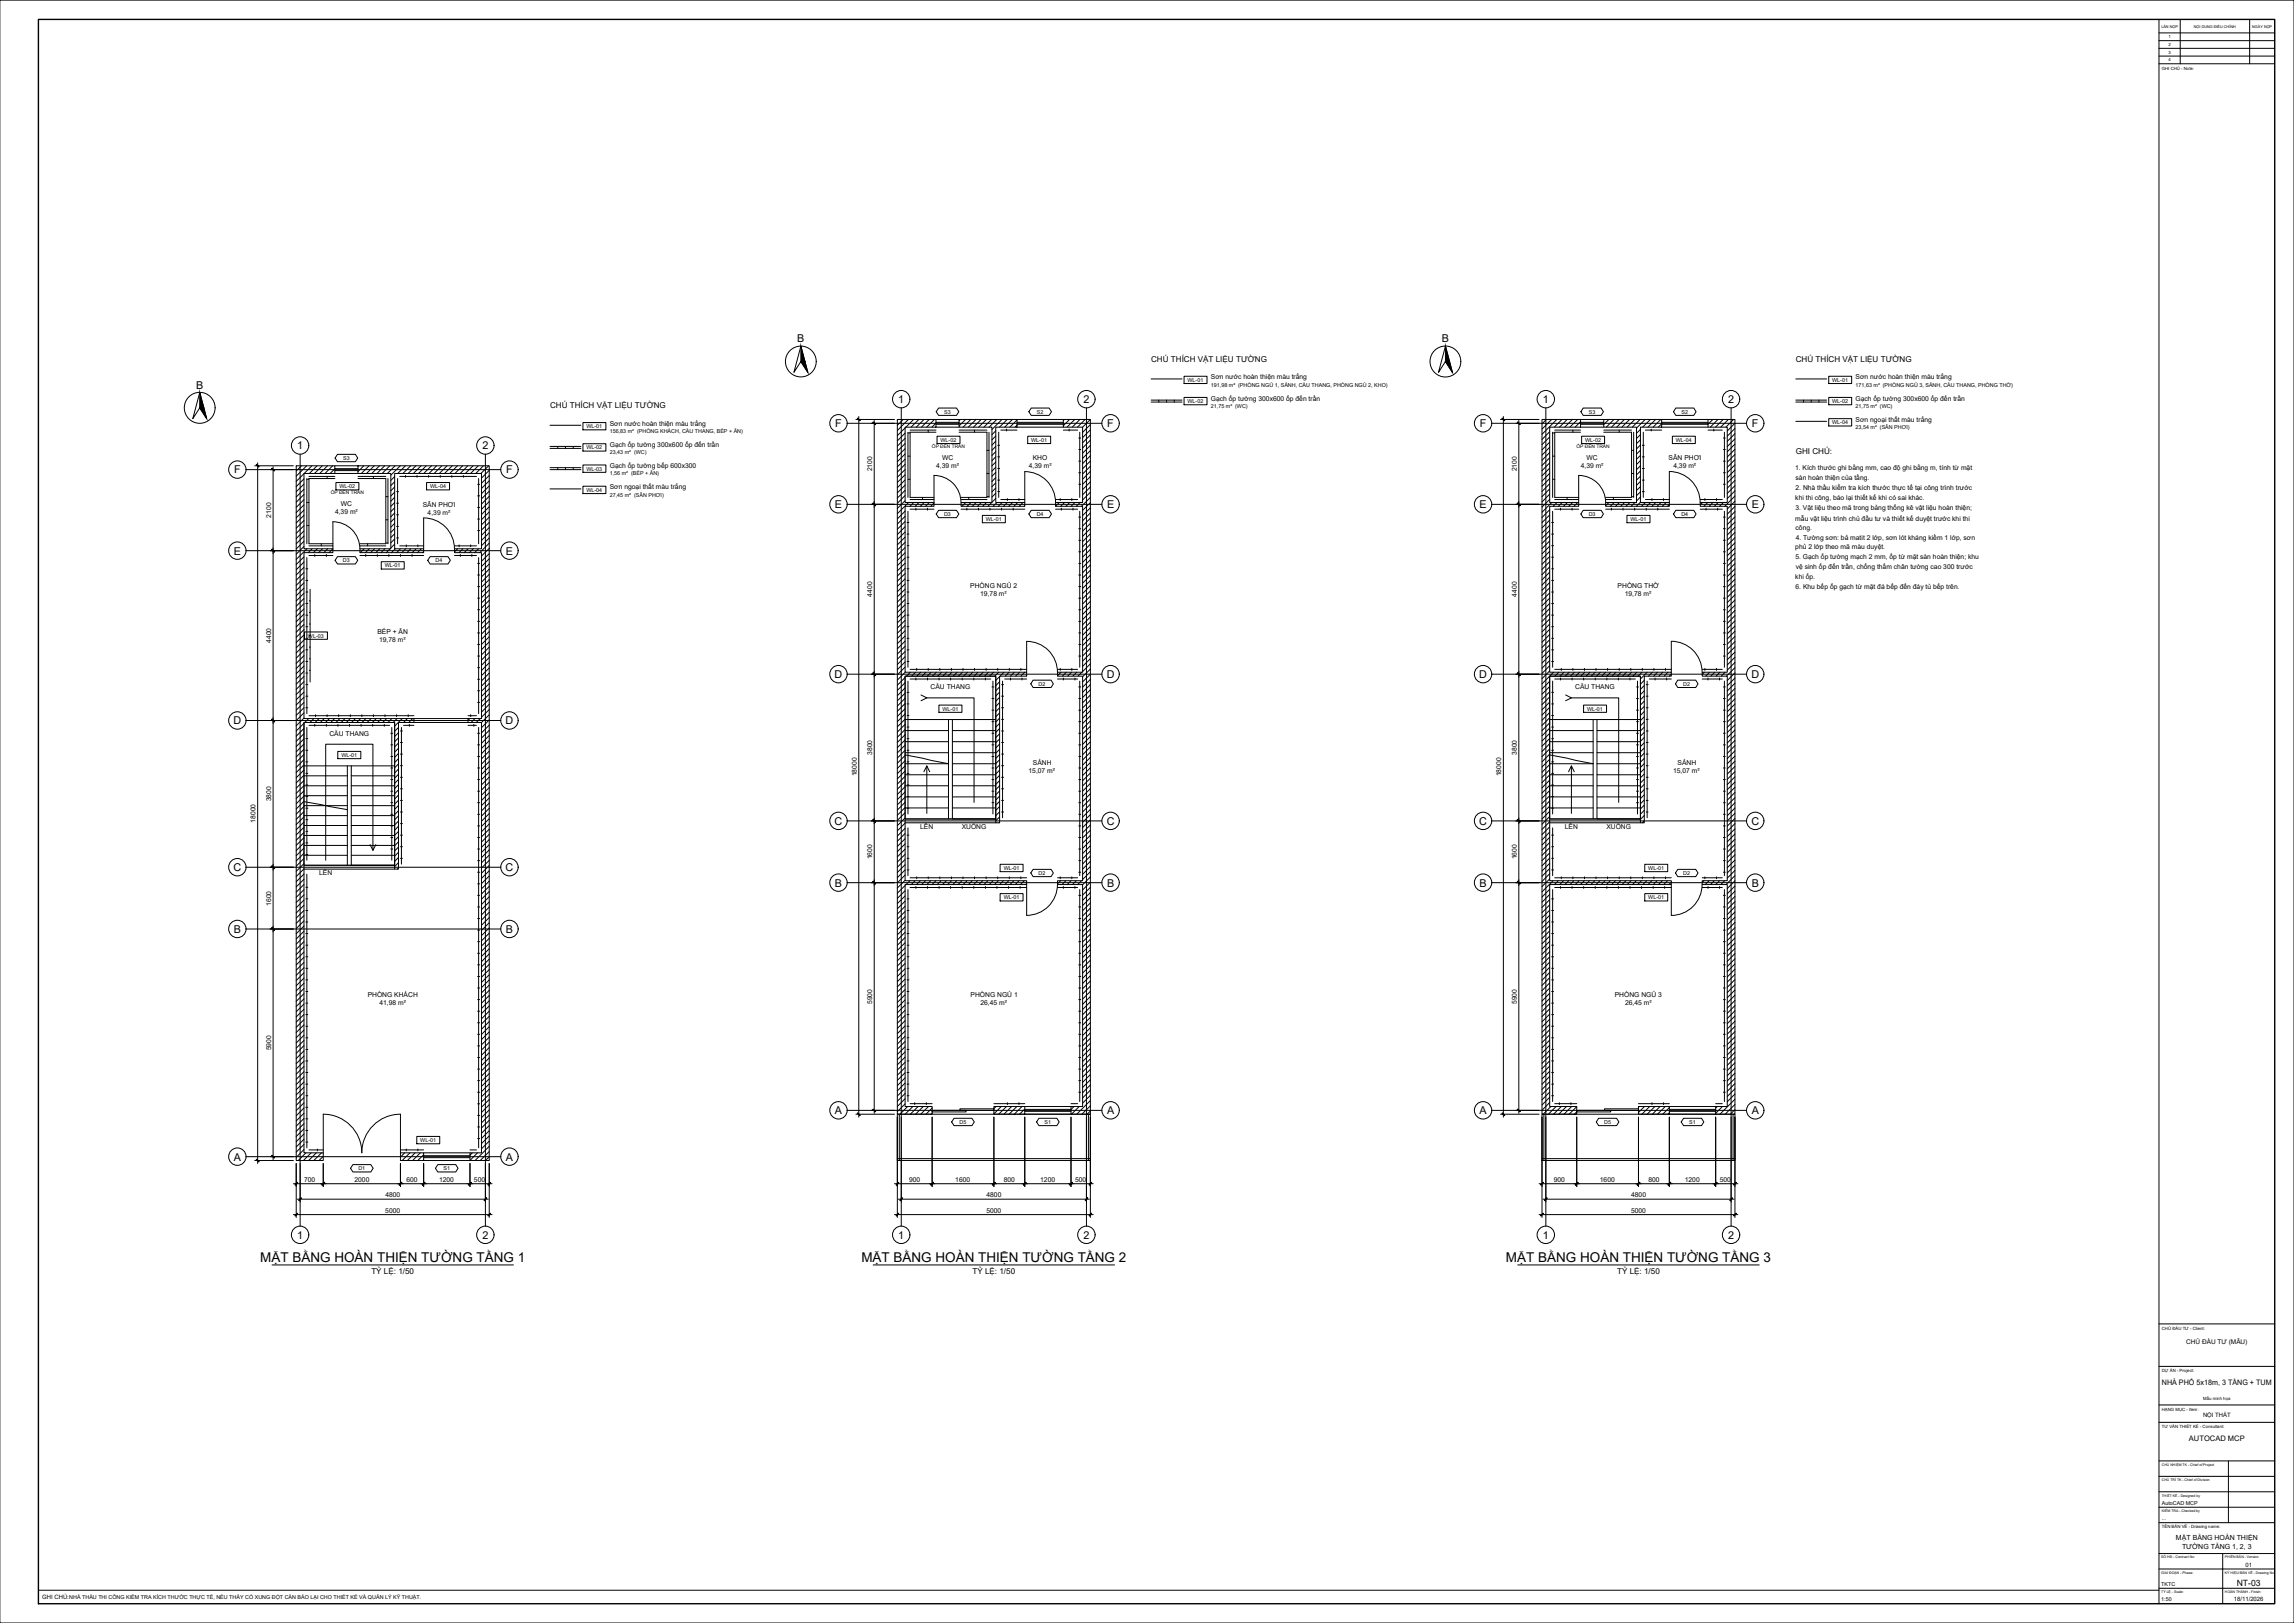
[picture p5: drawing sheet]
<svg xmlns="http://www.w3.org/2000/svg" width="1189mm" height="841mm" viewBox="0 0 1189 841" stroke-linecap="round" stroke-linejoin="round" font-family="sans-serif">
<defs><g id="words">
<g font-size="7">
<text x="135" y="654">MẶT BẰNG HOÀN THIỆN TƯỜNG TẦNG 1</text>
<text x="446" y="654">MẶT BẰNG HOÀN THIỆN TƯỜNG TẦNG 2</text>
<text x="780" y="654">MẶT BẰNG HOÀN THIỆN TƯỜNG TẦNG 3</text>
</g>
<g font-size="5.6">
<text x="413" y="177">B</text>
<text x="747" y="177">B</text>
<text x="102" y="201">B</text>
<text x="466" y="209">1</text>
<text x="562" y="209">2</text>
<text x="800" y="209">1</text>
<text x="896" y="209">2</text>
<text x="433" y="221">F</text>
<text x="574" y="221">F</text>
<text x="767" y="221">F</text>
<text x="908" y="221">F</text>
<text x="154" y="233">1</text>
<text x="250" y="233">2</text>
<text x="121" y="245">F</text>
<text x="262" y="245">F</text>
<text x="433" y="263">E</text>
<text x="574" y="263">E</text>
<text x="767" y="263">E</text>
<text x="908" y="263">E</text>
<text x="121" y="287">E</text>
<text x="262" y="287">E</text>
<text x="433" y="351">D</text>
<text x="574" y="351">D</text>
<text x="767" y="351">D</text>
<text x="908" y="351">D</text>
<text x="121" y="375">D</text>
<text x="262" y="375">D</text>
<text x="433" y="427">C</text>
<text x="574" y="427">C</text>
<text x="767" y="427">C</text>
<text x="908" y="427">C</text>
<text x="121" y="451">C</text>
<text x="262" y="451">C</text>
<text x="433" y="459">B</text>
<text x="574" y="459">B</text>
<text x="767" y="459">B</text>
<text x="908" y="459">B</text>
<text x="121" y="483">B</text>
<text x="262" y="483">B</text>
<text x="433" y="577">A</text>
<text x="574" y="577">A</text>
<text x="767" y="577">A</text>
<text x="908" y="577">A</text>
<text x="121" y="601">A</text>
<text x="262" y="601">A</text>
<text x="154" y="642">1</text>
<text x="250" y="642">2</text>
<text x="466" y="642">1</text>
<text x="562" y="642">2</text>
<text x="800" y="642">1</text>
<text x="896" y="642">2</text>
</g>
<text font-size="4.5" x="1159" y="822">NT-03</text>
<g font-size="4.2">
<text x="597" y="187">CHÚ THÍCH VẬT LIỆU TƯỜNG</text>
<text x="931" y="187">CHÚ THÍCH VẬT LIỆU TƯỜNG</text>
<text x="285" y="211">CHÚ THÍCH VẬT LIỆU TƯỜNG</text>
<text x="931" y="235">GHI CHÚ:</text>
<text x="192" y="660">TỶ LỆ: 1/50</text>
<text x="504" y="660">TỶ LỆ: 1/50</text>
<text x="838" y="660">TỶ LỆ: 1/50</text>
</g>
<g font-size="3.9">
<text x="1120" y="718">NHÀ PHỐ 5x18m, 3 TẦNG + TUM</text>
<text x="1134" y="747">AUTOCAD MCP</text>
</g>
<g font-size="3.6">
<text x="1128" y="798">MẶT BẰNG HOÀN THIỆN</text>
<text x="1131" y="802">TƯỜNG TẦNG 1, 2, 3</text>
</g>
<g font-size="3.5">
<text x="628" y="197">Sơn nước hoàn thiện màu trắng</text>
<text x="962" y="197">Sơn nước hoàn thiện màu trắng</text>
<text x="628" y="208">Gạch ốp tường 300x600 ốp đến trần</text>
<text x="962" y="208">Gạch ốp tường 300x600 ốp đến trần</text>
<text x="316" y="221">Sơn nước hoàn thiện màu trắng</text>
<text x="962" y="219">Sơn ngoại thất màu trắng</text>
<text x="316" y="232">Gạch ốp tường 300x600 ốp đến trần</text>
<text x="488" y="238">WC</text>
<text x="535" y="238">KHO</text>
<text x="822" y="238">WC</text>
<text x="865" y="239">SÂN PHƠI</text>
<text x="316" y="243">Gạch ốp tường bếp 600x300</text>
<text x="452" y="244" transform="rotate(-90 452 244)">2100</text>
<text x="485" y="242">4,39 m²</text>
<text x="533" y="242">4,39 m²</text>
<text x="786" y="244" transform="rotate(-90 786 244)">2100</text>
<text x="819" y="242">4,39 m²</text>
<text x="867" y="243">4,39 m²</text>
<text x="930" y="243">1. Kích thước ghi bằng mm, cao độ ghi bằng m, tính từ mặt</text>
<text x="931" y="249">sàn hoàn thiện của tầng.</text>
<text x="316" y="254">Sơn ngoại thất màu trắng</text>
<text x="931" y="254">2. Nhà thầu kiểm tra kích thước thực tế tại công trình trước</text>
<text x="177" y="262">WC</text>
<text x="219" y="263">SÂN PHƠI</text>
<text x="930" y="259">khi thi công, báo lại thiết kế khi có sai khác.</text>
<text x="140" y="268" transform="rotate(-90 140 268)">2100</text>
<text x="174" y="266">4,39 m²</text>
<text x="222" y="267">4,39 m²</text>
<text x="930" y="270">mẫu vật liệu trình chủ đầu tư và thiết kế duyệt trước khi thi</text>
<text x="931" y="265">3. Vật liệu theo mã trong bảng thống kê vật liệu hoàn thiện;</text>
<text x="931" y="274">công.</text>
<text x="931" y="280">4. Tường sơn: bả matit 2 lớp, sơn lót kháng kiềm 1 lớp, sơn</text>
<text x="930" y="284">phủ 2 lớp theo mã màu duyệt.</text>
<text x="931" y="290">5. Gạch ốp tường mạch 2 mm, ốp từ mặt sàn hoàn thiện; khu</text>
<text x="931" y="295">vệ sinh ốp đến trần, chống thấm chân tường cao 300 trước</text>
<text x="503" y="305">PHÒNG NGỦ 2</text>
<text x="838" y="305">PHÒNG THỜ</text>
<text x="930" y="300">khi ốp.</text>
<text x="931" y="305">6. Khu bếp ốp gạch từ mặt đá bếp đến đáy tủ bếp trên.</text>
<text x="452" y="309" transform="rotate(-90 452 309)">4400</text>
<text x="508" y="309">19,78 m²</text>
<text x="786" y="309" transform="rotate(-90 786 309)">4400</text>
<text x="842" y="309">19,78 m²</text>
<text x="196" y="329">BẾP + ĂN</text>
<text x="140" y="333" transform="rotate(-90 140 333)">4400</text>
<text x="196" y="333">19,78 m²</text>
<text x="482" y="357">CẦU THANG</text>
<text x="816" y="357">CẦU THANG</text>
<text x="171" y="381">CẦU THANG</text>
<text x="452" y="391" transform="rotate(-90 452 391)">3800</text>
<text x="786" y="391" transform="rotate(-90 786 391)">3800</text>
<text x="533" y="401">15,07 m²</text>
<text x="535" y="397">SẢNH</text>
<text x="867" y="401">15,07 m²</text>
<text x="869" y="397">SẢNH</text>
<text x="444" y="402" transform="rotate(-90 444 402)">18000</text>
<text x="778" y="402" transform="rotate(-90 778 402)">18000</text>
<text x="140" y="415" transform="rotate(-90 140 415)">3800</text>
<text x="132" y="426" transform="rotate(-90 132 426)">18000</text>
<text x="477" y="430">LÊN</text>
<text x="498" y="430">XUỐNG</text>
<text x="811" y="430">LÊN</text>
<text x="832" y="430">XUỐNG</text>
<text x="452" y="445" transform="rotate(-90 452 445)">1600</text>
<text x="786" y="445" transform="rotate(-90 786 445)">1600</text>
<text x="165" y="454">LÊN</text>
<text x="140" y="469" transform="rotate(-90 140 469)">1600</text>
<text x="191" y="517">PHÒNG KHÁCH</text>
<text x="197" y="521">41,98 m²</text>
<text x="452" y="520" transform="rotate(-90 452 520)">5900</text>
<text x="503" y="517">PHÒNG NGỦ 1</text>
<text x="508" y="521">26,45 m²</text>
<text x="786" y="520" transform="rotate(-90 786 520)">5900</text>
<text x="837" y="517">PHÒNG NGỦ 3</text>
<text x="842" y="521">26,45 m²</text>
<text x="140" y="544" transform="rotate(-90 140 544)">5900</text>
<text x="158" y="612">700</text>
<text x="184" y="612">2000</text>
<text x="211" y="612">600</text>
<text x="228" y="612">1200</text>
<text x="246" y="612">500</text>
<text x="471" y="612">900</text>
<text x="495" y="612">1600</text>
<text x="520" y="612">800</text>
<text x="539" y="612">1200</text>
<text x="557" y="612">500</text>
<text x="805" y="612">900</text>
<text x="829" y="612">1600</text>
<text x="854" y="612">800</text>
<text x="873" y="612">1200</text>
<text x="891" y="612">500</text>
<text x="200" y="620">4800</text>
<text x="511" y="620">4800</text>
<text x="845" y="620">4800</text>
<text x="200" y="628">5000</text>
<text x="511" y="628">5000</text>
<text x="845" y="628">5000</text>
</g>
<text font-size="3.4" x="1133" y="697">CHỦ ĐẦU TƯ (MẪU)</text>
<g font-size="3.1">
<text x="1142" y="734">NỘI THẤT</text>
<text x="1164" y="812">01</text>
<text x="22" y="829">GHI CHÚ:NHÀ THẦU THI CÔNG KIỂM TRA KÍCH THƯỚC THỰC TẾ, NẾU THẤY CÓ XUNG ĐỘT CẦN BÁO LẠI CHO THIẾT KẾ VÀ QUẢN LÝ KỸ THUẬT.</text>
<text x="1158" y="830">18/11/2026</text>
</g>
<g font-size="2.8">
<text x="615" y="198">WL-01</text>
<text x="950" y="198">WL-01</text>
<text x="628" y="200">191,98 m² (PHÒNG NGỦ 1, SẢNH, CẦU THANG, PHÒNG NGỦ 2, KHO)</text>
<text x="962" y="200">171,63 m² (PHÒNG NGỦ 3, SẢNH, CẦU THANG, PHÒNG THỜ)</text>
<text x="615" y="209">WL-02</text>
<text x="950" y="209">WL-02</text>
<text x="489" y="214">S3</text>
<text x="537" y="214">S2</text>
<text x="628" y="211">21,75 m² (WC)</text>
<text x="823" y="214">S3</text>
<text x="871" y="214">S2</text>
<text x="962" y="211">21,75 m² (WC)</text>
<text x="304" y="222">WL-01</text>
<text x="950" y="220">WL-04</text>
<text x="316" y="224">156,83 m² (PHÒNG KHÁCH, CẦU THANG, BẾP + ĂN)</text>
<text x="962" y="222">23,54 m² (SÂN PHƠI)</text>
<text x="304" y="233">WL-02</text>
<text x="487" y="229">WL-02</text>
<text x="534" y="229">WL-01</text>
<text x="822" y="229">WL-02</text>
<text x="869" y="229">WL-04</text>
<text x="178" y="238">S3</text>
<text x="316" y="235">23,43 m² (WC)</text>
<text x="304" y="244">WL-03</text>
<text x="316" y="246">1,56 m² (BẾP + ĂN)</text>
<text x="176" y="253">WL-02</text>
<text x="223" y="253">WL-04</text>
<text x="304" y="255">WL-04</text>
<text x="316" y="257">27,45 m² (SÂN PHƠI)</text>
<text x="489" y="267">D3</text>
<text x="511" y="270">WL-01</text>
<text x="537" y="267">D4</text>
<text x="823" y="267">D3</text>
<text x="845" y="270">WL-01</text>
<text x="871" y="267">D4</text>
<text x="178" y="291">D3</text>
<text x="199" y="294">WL-01</text>
<text x="226" y="291">D4</text>
<text x="160" y="330">WL-03</text>
<text x="538" y="355">D2</text>
<text x="872" y="355">D2</text>
<text x="488" y="368">WL-01</text>
<text x="823" y="368">WL-01</text>
<text x="177" y="392">WL-01</text>
<text x="520" y="451">WL-01</text>
<text x="538" y="453">D2</text>
<text x="854" y="451">WL-01</text>
<text x="872" y="453">D2</text>
<text x="520" y="466">WL-01</text>
<text x="854" y="466">WL-01</text>
<text x="497" y="582">D5</text>
<text x="541" y="582">S1</text>
<text x="831" y="582">D5</text>
<text x="875" y="582">S1</text>
<text x="218" y="592">WL-01</text>
<text x="186" y="606">D1</text>
<text x="230" y="606">S1</text>
<text x="1120" y="780">AutoCAD MCP</text>
<text x="1120" y="788">...</text>
<text x="1120" y="822">TKTC</text>
<text x="1120" y="830">1:50</text>
</g>
<g font-size="2.5">
<text x="483" y="232">ỐP ĐẾN TRẦN</text>
<text x="817" y="232">ỐP ĐẾN TRẦN</text>
<text x="171" y="256">ỐP ĐẾN TRẦN</text>
</g>
<g font-size="2.2">
<text x="1124" y="20">1</text>
<text x="1124" y="24">2</text>
<text x="1124" y="28">3</text>
<text x="1124" y="32">4</text>
<text x="1120" y="36">GHI CHÚ - Note:</text>
<text x="1120" y="689">CHỦ ĐẦU TƯ - Client:</text>
<text x="1120" y="711">DỰ ÁN - Project:</text>
<text x="1142" y="726">Mẫu minh họa</text>
<text x="1120" y="731">HẠNG MỤC - Item:</text>
<text x="1120" y="740">TƯ VẤN THIẾT KẾ - Consultant:</text>
<text x="1120" y="792">TÊN BẢN VẼ - Drawing name:</text>
</g>
<g font-size="2">
<text x="1120" y="14">LẦN NỘP</text>
<text x="1137" y="14">NỘI DUNG ĐIỀU CHỈNH</text>
<text x="1167" y="14">NGÀY NỘP</text>
</g>
<g font-size="1.8">
<text x="1120" y="760">CHỦ NHIỆM TK - Chief of Project</text>
<text x="1120" y="768">CHỦ TRÌ TK - Chief of Division</text>
<text x="1120" y="776">THIẾT KẾ - Designed by</text>
<text x="1120" y="784">KIỂM TRA - Checked by</text>
<text x="1120" y="807">SỐ HĐ - Contract No:</text>
<text x="1153" y="807">PHIÊN BẢN - Version</text>
<text x="1120" y="815">GIAI ĐOẠN - Phase:</text>
<text x="1153" y="815">KÝ HIỆU BẢN VẼ - Drawing No</text>
<text x="1120" y="825">TỶ LỆ - Scale:</text>
<text x="1153" y="825">HOÀN THÀNH - Finish:</text>
</g>
</g></defs>
<!-- layer: A-WALL -->
<path d="M465 217h20v4h-16v39h15v2h-15v86h63v2h-14v76h-2v-76h-47v106h63v2h-63v115h14v4h-18zM497 217h30v4h-11v39h15v2h-33v-2h16v-39h-17zM551 217h14v360h-10v-4h6v-115h-13v-2h13v-106h-13v-2h13v-86h-14v-2h14v-39h-10zM799 217h20v4h-16v39h15v2h-15v86h63v2h-14v76h-2v-76h-47v106h63v2h-63v115h14v4h-18zM831 217h30v4h-11v39h15v2h-33v-2h16v-39h-17zM885 217h14v360h-10v-4h6v-115h-13v-2h13v-106h-13v-2h13v-86h-14v-2h14v-39h-10zM154 241h20v4h-16v39h15v2h-15v86h57v2h-8v76h-2v-76h-47v223h10v4h-14zM186 241h68v360h-10v-4h6v-223h-7v-2h7v-86h-14v-2h14v-39h-45v39h15v2h-33v-2h16v-39h-17zM515 573h16v4h-16zM849 573h16v4h-16zM208 597h12v4h-12z" fill="none" stroke="#000" stroke-width=".52"/>
<!-- layer: A-WALL-PATT -->
<g fill="none" stroke="#000" stroke-width=".52">
<path d="M465 217v1M468 217l-3 3M471 217l-6 6M473 217l-4 4M476 217l-4 4M479 217l-4 4M482 217l-4 4M484 217l-4 4M485 219l-2 2M498 217l-1 1M500 217l-3 4M503 217l-4 4"/>
<path d="M506 217l-4 4M508 217l-3 4M511 217l-4 4M514 217l-4 4M517 217l-4 4M519 217l-5 6M522 217l-4 4M525 217l-4 4M527 218l-4 3M552 217l-1 1M554 217l-3 4M557 217l-4 4"/>
<path d="M560 217l-4 4M562 217l-4 4M565 217l-4 4M801 217l-2 3M804 217l-5 5M807 217l-8 8M810 217l-5 4M812 217l-4 4M815 217l-4 4M818 217l-4 4M819 219l-3 2M834 217l-3 3"/>
<path d="M836 217l-4 4M839 217l-4 4M842 217l-4 4M845 217l-4 4M847 217l-4 4M850 217l-4 4M853 217l-5 5M855 217l-4 4M858 217l-4 4M861 217l-4 4M861 220l-2 1M888 217l-3 3"/>
<path d="M890 217l-4 4M893 217l-4 4M896 217l-4 4M898 217l-4 4M899 219l-4 4M469 230l-4 4M469 238l-4 4M469 222l-4 4M469 224l-4 4M469 227l-4 4M469 233l-4 4M469 235l-4 4"/>
<path d="M516 223l-2 2M516 226l-2 2M516 229l-2 2M516 231l-2 2M516 234l-2 2M516 237l-2 2M516 239l-2 2M527 220l-1 1M565 234l-4 4M565 220l-4 4M565 223l-4 4M565 225l-4 4"/>
<path d="M565 228l-4 4M565 231l-4 4M565 236l-4 4M565 239l-4 4M803 224l-4 4M803 226l-4 4M803 229l-4 4M803 232l-4 4M803 235l-4 3M803 237l-4 4M803 240l-4 4M819 221h.1"/>
<path d="M850 223l-2 2M850 225l-2 2M850 228l-2 2M850 231l-2 2M850 233l-2 2M850 236l-2 2M850 239l-2 2M899 222l-4 4M899 225l-4 4M899 227l-4 4M899 230l-4 4M899 233l-4 4"/>
<path d="M899 235l-4 5M899 238l-4 4M154 241h.1M156 241l-2 3M158 248l-4 4M158 251l-4 4M158 254l-4 4M158 256l-4 4M158 259l-4 4M159 241l-5 6M162 241l-8 8M164 241l-4 4"/>
<path d="M167 241l-4 4M170 241l-4 4M172 241l-4 4M174 243l-3 2M186 241v1M189 241l-3 3M191 241l-4 4M194 241l-4 4M197 241l-4 4M199 241l-4 4M202 241l-4 4M205 247l-2 2"/>
<path d="M205 250l-2 2M205 252l-2 2M205 255l-2 2M205 258l-2 2M205 241l-4 4M207 241l-4 5M210 241l-4 4M213 241l-4 4M216 241l-4 4M218 241l-4 4M221 241l-4 4M224 241l-4 4"/>
<path d="M226 241l-4 4M229 241l-4 4M232 241l-4 4M234 241l-4 4M237 241l-4 4M240 241l-4 4M242 241l-4 4M245 241l-4 4M248 241l-4 4M251 241l-4 4M253 241l-4 4M254 244l-4 4"/>
<path d="M254 246l-4 4M254 249l-4 4M254 252l-4 4M254 255l-4 4M254 257l-4 4M254 260l-4 4M469 254l-4 4M469 259l-4 4M469 241l-4 4M469 243l-4 4M469 246l-4 4M469 249l-4 4"/>
<path d="M469 251l-4 4M469 257l-4 4M516 242l-2 2M516 245l-2 2M516 248l-2 1M516 250l-2 2M516 253l-2 2M516 256l-2 2M516 258l-2 2M565 242l-4 4M565 255l-4 4M565 244l-4 4"/>
<path d="M565 247l-4 4M565 250l-4 4M565 252l-4 4M565 258l-5 4M803 243l-4 4M803 245l-4 4M803 248l-4 4M803 251l-4 4M803 253l-4 4M803 256l-4 4M803 259l-4 4M850 241l-2 2"/>
<path d="M850 244l-2 2M850 247l-2 2M850 249l-2 2M850 252l-2 2M850 255l-2 2M850 258l-2 2M899 241l-4 4M899 244l-4 4M899 246l-4 4M899 249l-4 4M899 252l-4 4M899 254l-4 4"/>
<path d="M899 257l-5 5M899 260l-4 4M158 262l-4 4M158 264l-4 4M158 267l-4 4M158 270l-4 4M158 272l-4 4M158 275l-4 4M158 278l-4 4M205 260l-2 2M205 263l-2 2M205 266l-2 2"/>
<path d="M205 269l-2 1M205 271l-2 2M205 274l-2 2M205 277l-2 2M205 279l-2 2M254 263l-4 4M254 265l-4 4M254 268l-4 4M254 271l-4 4M254 273l-4 4M254 276l-4 4M254 279l-4 4"/>
<path d="M469 268l-4 4M469 265l-4 4M469 270l-4 4M469 273l-4 4M469 276l-4 4M469 278l-4 4M471 260l-6 6M474 260l-2 2M476 260l-2 2M479 260l-2 2M482 260l-2 2M484 261l-2 1"/>
<path d="M501 260l-2 2M503 260l-2 2M506 260l-2 2M509 260l-2 2M511 260l-2 2M514 260l-2 2M517 260l-2 2M519 260l-2 2M522 260l-2 2M525 260l-2 2M527 260l-2 2M530 260l-2 2"/>
<path d="M531 262h.1M549 260l-2 2M552 260l-2 2M554 260l-2 2M557 260l-2 2M560 260l-2 2M565 271l-4 4M565 279l-4 4M565 260l-4 4M565 263l-4 4M565 266l-4 4M565 269l-4 4"/>
<path d="M565 274l-4 4M565 277l-4 4M803 264l-4 4M803 267l-4 4M803 270l-4 4M803 272l-4 4M803 275l-4 4M803 278l-4 4M804 260l-5 5M807 260l-2 2M810 260l-2 2M812 260l-2 2"/>
<path d="M815 260l-2 2M818 260l-2 2M834 260l-2 2M837 260l-2 2M839 260l-2 2M842 260l-2 2M845 260l-2 2M847 260l-2 2M850 260l-2 2M853 260l-2 2M855 260l-2 2M858 260l-2 2"/>
<path d="M861 260l-2 2M863 260l-2 2M865 261l-1 1M882 260l-1 2M885 260l-2 2M888 260l-2 2M890 260l-2 2M893 260l-2 2M899 262l-4 4M899 265l-4 4M899 268l-4 4M899 271l-4 4"/>
<path d="M899 273l-4 4M899 276l-4 4M899 279l-4 4M158 280l-4 4M158 283l-4 4M158 289l-4 4M158 291l-4 4M158 294l-4 4M158 297l-4 4M158 299l-4 4M159 284l-5 6M162 284l-2 2"/>
<path d="M164 284l-2 2M167 284l-2 2M170 284l-2 2M173 284l-2 2M189 284l-2 2M191 284l-2 2M194 284l-2 2M197 284l-2 2M199 284l-2 2M202 284l-2 2M205 282l-2 2M205 284l-2 2"/>
<path d="M208 284l-2 2M210 284l-2 2M213 284l-2 2M216 284l-2 2M218 284l-2 2M220 286h-1M237 284l-1 2M240 284l-2 2M243 284l-2 2M245 284l-2 2M248 284l-2 2M254 281l-5 5"/>
<path d="M254 284l-4 4M254 287l-4 4M254 290l-4 4M254 292l-4 4M254 295l-4 4M254 298l-4 4M469 284l-4 4M469 292l-4 4M469 297l-4 4M469 281l-4 4M469 286l-4 4M469 289l-4 4"/>
<path d="M469 294l-4 5M469 300l-4 4M565 282l-4 4M565 285l-4 4M565 287l-4 4M565 290l-4 4M565 293l-4 4M565 296l-4 3M565 298l-4 4M803 280l-4 4M803 283l-4 4M803 286l-4 4"/>
<path d="M803 288l-4 4M803 291l-4 4M803 294l-4 4M803 296l-4 4M803 299l-4 4M899 281l-4 4M899 284l-4 4M899 287l-4 4M899 289l-4 4M899 292l-4 4M899 295l-4 4M899 297l-4 4"/>
<path d="M158 302l-4 4M158 305l-4 4M158 307l-4 4M158 310l-4 4M158 313l-4 4M158 315l-4 5M158 318l-4 4M254 300l-4 4M254 303l-4 4M254 306l-4 4M254 308l-4 4M254 311l-4 4"/>
<path d="M254 314l-4 4M254 317l-4 3M254 319l-4 4M469 303l-4 4M469 305l-4 4M469 308l-4 4M469 311l-4 4M469 313l-4 4M469 316l-4 4M469 319l-4 4M565 301l-4 4M565 304l-4 4"/>
<path d="M565 306l-4 4M565 309l-4 4M565 312l-4 4M565 314l-4 4M565 317l-4 4M565 320l-4 4M803 302l-4 4M803 305l-4 4M803 307l-4 4M803 310l-4 4M803 313l-4 4M803 315l-4 4"/>
<path d="M803 318l-4 4M899 300l-4 4M899 303l-4 4M899 306l-4 4M899 308l-4 4M899 311l-4 4M899 314l-4 4M899 316l-4 4M899 319l-4 4M158 321l-4 4M158 324l-4 4M158 326l-4 4"/>
<path d="M158 329l-4 4M158 332l-4 4M158 334l-4 4M158 337l-4 4M158 340l-4 4M254 322l-4 4M254 325l-4 4M254 327l-4 4M254 330l-4 4M254 333l-4 4M254 335l-4 4M254 338l-4 4"/>
<path d="M469 321l-4 4M469 324l-4 4M469 327l-4 4M469 330l-4 4M469 332l-4 4M469 335l-4 4M469 338l-4 4M565 322l-4 4M565 325l-4 4M565 328l-4 4M565 331l-4 4M565 333l-4 4"/>
<path d="M565 336l-4 4M565 339l-4 4M803 321l-4 4M803 323l-4 4M803 326l-4 4M803 329l-4 4M803 331l-4 5M803 334l-4 4M803 337l-4 4M803 340l-4 4M899 322l-4 4M899 324l-4 4"/>
<path d="M899 327l-4 4M899 330l-4 4M899 332l-4 4M899 335l-4 4M899 338l-4 4M158 342l-4 4M158 345l-4 4M158 348l-4 4M158 351l-4 4M158 353l-4 4M158 356l-4 4M158 359l-4 4"/>
<path d="M254 341l-4 4M254 343l-4 4M254 346l-4 4M254 349l-4 4M254 352l-4 4M254 354l-4 4M254 357l-4 4M254 360l-4 4M469 340l-4 4M469 343l-4 4M469 346l-4 4M469 351l-4 4"/>
<path d="M469 354l-4 4M469 356l-4 4M469 359l-4 4M469 348l-4 4M472 348l-2 2M474 348l-2 2M477 348l-2 2M480 348l-2 2M483 348l-2 2M485 348l-2 2M488 348l-2 2M491 348l-2 2"/>
<path d="M493 348l-2 2M496 348l-2 2M499 348l-2 2M501 348l-2 2M504 348l-2 2M507 348l-2 2M509 348l-1 2M512 348l-2 2M515 348l-2 2M518 348l-2 2M518 351l-2 2M518 353l-2 2"/>
<path d="M518 356l-2 2M518 359l-2 2M520 348l-2 2M523 348l-2 2M526 348l-2 2M528 348l-2 2M531 348l-2 2M532 350h.1M550 348l-2 2M553 348l-2 2M555 348l-2 2M558 348l-2 2"/>
<path d="M561 348l-2 2M565 341l-4 4M565 344l-4 4M565 347l-4 4M565 349l-4 4M565 352l-4 4M565 355l-4 4M565 357l-4 4M803 342l-4 4M803 345l-4 4M803 348l-4 4M803 353l-4 4"/>
<path d="M803 356l-4 4M803 358l-4 4M805 348l-6 6M808 348l-2 2M811 348l-3 2M813 348l-2 2M816 348l-2 2M819 348l-2 2M821 348l-2 2M824 348l-2 2M827 348l-2 2M829 348l-2 2"/>
<path d="M832 348l-2 2M835 348l-2 2M837 348l-2 2M840 348l-2 2M843 348l-2 2M846 348l-2 2M848 348l-2 2M851 348l-2 2M852 353l-2 2M852 355l-2 2M852 358l-2 2M854 348l-4 4"/>
<path d="M856 348l-2 2M859 348l-2 2M862 348l-2 2M864 348l-2 2M866 349l-1 1M883 348l-1 1M886 348l-2 2M889 348l-2 2M891 348l-2 2M894 348l-2 2M899 341l-4 4M899 343l-4 4"/>
<path d="M899 346l-4 4M899 349l-4 4M899 351l-4 4M899 354l-4 4M899 357l-4 4M899 359l-4 4M158 361l-4 4M158 364l-4 4M158 367l-4 4M158 369l-4 4M158 372l-4 4M158 375l-4 4"/>
<path d="M158 377l-4 4M160 372l-2 2M163 372l-2 2M165 372l-2 2M168 372l-2 2M171 372l-2 2M173 372l-2 2M176 372l-2 2M179 372l-2 2M181 372l-1 2M184 372l-2 2M187 372l-2 2"/>
<path d="M190 372l-2 2M192 372l-2 2M195 372l-2 2M198 372l-2 2M200 372l-2 2M203 372l-2 2M206 372l-2 2M207 377l-2 2M207 380l-2 2M208 372l-3 4M211 372l-2 2M214 372l-2 2"/>
<path d="M215 374h.1M243 372v1M246 372l-2 2M249 372l-2 2M254 362l-4 4M254 365l-4 4M254 368l-4 4M254 370l-4 4M254 373l-4 4M254 376l-4 4M254 378l-4 4M469 362l-4 4"/>
<path d="M469 365l-4 4M469 367l-4 4M469 370l-4 4M469 373l-4 4M469 375l-4 4M469 378l-4 4M518 361l-2 2M518 364l-2 2M518 367l-2 2M518 369l-2 2M518 372l-2 2M518 375l-2 2"/>
<path d="M518 378l-2 2M565 360l-4 4M565 363l-4 4M565 366l-4 4M565 368l-4 4M565 371l-4 4M565 374l-4 4M565 376l-4 4M565 379l-4 4M803 361l-4 4M803 364l-4 4M803 367l-4 4"/>
<path d="M803 369l-4 4M803 372l-4 4M803 375l-4 4M803 377l-4 4M852 361l-2 2M852 363l-2 2M852 366l-2 2M852 369l-2 2M852 371l-2 2M852 374l-2 2M852 377l-2 2M852 380l-2 1"/>
<path d="M899 362l-4 4M899 365l-4 4M899 368l-4 4M899 370l-4 4M899 373l-4 4M899 376l-4 4M899 378l-4 4M158 380l-4 4M158 383l-4 4M158 386l-4 4M158 388l-4 4M158 391l-4 4"/>
<path d="M158 394l-4 4M158 396l-4 4M158 399l-4 4M207 382l-2 2M207 385l-2 2M207 388l-2 2M207 390l-2 2M207 393l-2 2M207 396l-2 2M207 399l-2 2M254 381l-4 4M254 384l-4 4"/>
<path d="M254 387l-4 4M254 389l-4 4M254 392l-4 4M254 395l-4 4M254 397l-4 4M469 381l-4 4M469 383l-4 4M469 386l-4 4M469 389l-4 4M469 391l-4 5M469 394l-4 4M469 397l-4 4"/>
<path d="M469 400l-4 4M518 380l-2 2M518 383l-2 2M518 386l-2 2M518 388l-2 2M518 391l-2 2M518 394l-2 2M518 396l-2 2M518 399l-2 2M565 382l-4 4M565 384l-4 4M565 387l-4 4"/>
<path d="M565 390l-4 4M565 393l-4 3M565 395l-4 4M565 398l-4 4M803 380l-4 4M803 383l-4 4M803 385l-4 4M803 388l-4 4M803 391l-4 4M803 393l-4 4M803 396l-4 4M803 399l-4 4"/>
<path d="M852 382l-2 2M852 385l-2 2M852 388l-2 2M852 390l-2 2M852 393l-2 2M852 396l-2 2M852 398l-2 2M899 381l-4 4M899 384l-4 4M899 386l-4 4M899 389l-4 4M899 392l-4 4"/>
<path d="M899 394l-4 4M899 397l-4 4M899 400l-4 4M158 402l-4 4M158 404l-4 4M158 407l-4 4M158 410l-4 4M158 413l-4 4M158 415l-4 4M158 418l-4 4M207 401l-2 2M207 404l-2 2"/>
<path d="M207 407l-2 2M207 409l-2 2M207 412l-2 2M207 415l-2 2M207 417l-2 2M254 400l-4 4M254 403l-4 4M254 405l-4 4M254 408l-4 4M254 411l-4 4M254 413l-4 4M254 416l-4 4"/>
<path d="M254 419l-4 4M469 402l-4 4M469 405l-4 4M469 408l-4 4M469 410l-4 4M469 413l-4 4M469 416l-4 4M469 418l-4 4M518 402l-2 2M518 404l-2 2M518 407l-2 2M518 410l-2 2"/>
<path d="M518 413l-2 2M518 415l-2 2M518 418l-2 2M565 401l-4 4M565 403l-4 4M565 406l-4 4M565 409l-4 4M565 411l-4 4M565 414l-4 4M565 417l-4 4M565 419l-4 4M803 402l-4 4"/>
<path d="M803 404l-4 4M803 407l-4 4M803 410l-4 4M803 412l-4 4M803 415l-4 4M803 418l-4 4M852 401l-2 2M852 404l-2 2M852 406l-2 2M852 409l-2 2M852 412l-2 2M852 415l-2 2"/>
<path d="M852 417l-2 2M852 420l-2 2M899 403l-4 4M899 405l-4 4M899 408l-4 4M899 411l-4 4M899 413l-4 4M899 416l-4 4M899 419l-4 4M158 421l-4 4M158 423l-4 4M158 426l-4 4"/>
<path d="M158 429l-4 4M158 431l-4 4M158 434l-4 4M158 437l-4 4M158 439l-4 4M207 420l-2 2M207 423l-2 2M207 425l-2 2M207 428l-2 2M207 431l-2 2M207 434l-2 2M207 436l-2 2"/>
<path d="M207 439l-2 2M254 422l-4 4M254 424l-4 4M254 427l-4 4M254 430l-4 4M254 432l-4 4M254 435l-4 4M254 438l-4 4M469 421l-4 4M469 424l-4 4M469 427l-4 4M469 429l-4 4"/>
<path d="M469 432l-4 4M469 435l-4 4M469 437l-4 4M469 440l-4 4M518 421l-2 2M518 423l-2 2M518 426h.1M565 422l-4 4M565 425l-4 4M565 428l-4 4M565 430l-4 4M565 433l-4 4"/>
<path d="M565 436l-4 4M565 438l-4 4M803 420l-4 4M803 423l-4 4M803 426l-4 4M803 428l-4 5M803 431l-4 4M803 434l-4 4M803 437l-4 4M803 439l-4 4M852 423l-2 2M852 425l-1 1"/>
<path d="M899 421l-4 4M899 424l-4 4M899 427l-4 4M899 429l-4 4M899 432l-4 4M899 435l-4 4M899 438l-4 4M158 442l-4 4M158 445l-4 4M158 448l-4 4M158 450l-4 4M158 453l-4 4"/>
<path d="M158 456l-4 4M158 458l-4 4M207 442l-2 2M207 444l-2 2M207 447l-2 2M207 450h-1M254 440l-4 4M254 443l-4 4M254 446l-4 4M254 449l-4 4M254 451l-4 4M254 454l-4 4"/>
<path d="M254 457l-4 4M254 459l-4 4M469 443l-4 4M469 445l-4 4M469 448l-4 4M469 451l-4 4M469 453l-4 4M469 456l-4 4M469 459l-4 4M472 456l-2 2M474 456l-2 2M477 456l-2 2"/>
<path d="M480 456l-2 2M482 456l-2 2M485 456l-2 2M488 456l-2 2M490 456l-2 2M493 456l-2 2M496 456l-2 2M498 456l-2 2M501 456l-2 2M504 456l-2 2M507 456l-2 2M509 456l-2 2"/>
<path d="M512 456l-2 2M515 456l-2 2M517 456l-2 2M520 456l-2 2M523 456l-2 2M525 456l-2 2M528 456l-2 2M531 456l-2 2M532 458h.1M550 456l-2 2M552 456l-2 2M555 456l-2 2"/>
<path d="M558 456l-2 2M560 456l-2 2M565 441l-4 4M565 444l-4 4M565 446l-4 4M565 449l-4 4M565 452l-4 4M565 454l-4 4M565 457l-4 4M565 460l-4 4M803 442l-4 4M803 445l-4 4"/>
<path d="M803 447l-4 4M803 450l-4 4M803 453l-4 4M803 455l-4 4M805 456l-6 6M808 456l-2 2M810 456l-2 2M813 456l-2 2M816 456l-2 2M818 456l-2 2M821 456l-2 2M824 456l-2 2"/>
<path d="M826 456l-2 2M829 456l-2 2M832 456l-2 2M835 456l-2 2M837 456l-2 2M840 456l-2 2M843 456l-2 2M845 456l-2 2M848 456l-2 2M851 456l-2 2M853 456l-2 2M856 456l-2 2"/>
<path d="M859 456l-2 2M861 456l-2 2M864 456l-2 2M866 457l-1 1M883 456l-1 1M886 456l-2 2M888 456l-2 2M891 456l-2 2M894 456l-2 2M899 440l-4 4M899 443l-4 4M899 446l-4 4"/>
<path d="M899 448l-4 4M899 451l-4 4M899 454l-4 4M899 456l-4 4M899 459l-4 4M158 461l-4 4M158 464l-4 4M158 466l-4 4M158 469l-4 4M158 472l-4 4M158 474l-4 4M158 477l-4 4"/>
<path d="M158 480l-4 4M254 462l-4 4M254 465l-4 4M254 467l-4 4M254 470l-4 4M254 473l-4 4M254 475l-4 4M254 478l-4 4M469 462l-4 4M469 464l-4 4M469 467l-4 4M469 470l-4 4"/>
<path d="M469 472l-4 4M469 475l-4 4M469 478l-4 4M565 463l-4 4M565 465l-4 4M565 468l-4 4M565 471l-4 4M565 473l-4 4M565 476l-4 4M565 479l-4 4M803 461l-4 4M803 464l-4 4"/>
<path d="M803 466l-4 4M803 469l-4 4M803 472l-4 4M803 474l-4 4M803 477l-4 4M803 480l-4 4M899 462l-4 4M899 465l-4 4M899 467l-4 4M899 470l-4 4M899 473l-4 4M899 475l-4 4"/>
<path d="M899 478l-4 4M158 483l-4 4M158 485l-4 4M158 488l-4 4M158 491l-4 4M158 493l-4 4M158 496l-4 4M158 499l-4 4M254 481l-4 4M254 484l-4 4M254 486l-4 4M254 489l-4 4"/>
<path d="M254 492l-4 4M254 494l-4 4M254 497l-4 4M254 500l-4 4M469 480l-4 4M469 483l-4 4M469 486l-4 4M469 489l-4 3M469 491l-4 4M469 494l-4 4M469 497l-4 4M469 499l-4 4"/>
<path d="M565 481l-4 4M565 484l-4 4M565 487l-4 4M565 489l-4 5M565 492l-4 4M565 495l-4 4M565 498l-4 4M803 482l-4 4M803 485l-4 4M803 488l-4 4M803 490l-4 4M803 493l-4 4"/>
<path d="M803 496l-4 4M803 499l-4 4M899 481l-4 4M899 483l-4 4M899 486l-4 4M899 489l-4 4M899 491l-4 4M899 494l-4 4M899 497l-4 4M899 500l-4 4M158 501l-4 4M158 504l-4 4"/>
<path d="M158 507l-4 4M158 510l-4 3M158 512l-4 4M158 515l-4 4M158 518l-4 4M254 502l-4 4M254 505l-4 4M254 508l-4 4M254 510l-4 5M254 513l-4 4M254 516l-4 4M254 519l-4 4"/>
<path d="M469 502l-4 4M469 505l-4 4M469 507l-4 4M469 510l-4 4M469 513l-4 4M469 515l-4 4M469 518l-4 4M565 500l-4 4M565 503l-4 4M565 506l-4 4M565 508l-4 4M565 511l-4 4"/>
<path d="M565 514l-4 4M565 516l-4 4M565 519l-4 4M803 501l-4 4M803 504l-4 4M803 507l-4 4M803 509l-4 4M803 512l-4 4M803 515l-4 4M803 517l-4 4M899 502l-4 4M899 505l-4 4"/>
<path d="M899 508l-4 4M899 510l-4 4M899 513l-4 4M899 516l-4 4M899 518l-4 4M158 520l-4 4M158 523l-4 4M158 526l-4 4M158 528l-4 4M158 531l-4 4M158 534l-4 4M158 536l-4 4"/>
<path d="M158 539l-4 4M254 521l-4 4M254 524l-4 4M254 527l-4 4M254 529l-4 4M254 532l-4 4M254 535l-4 4M254 537l-4 4M469 521l-4 4M469 524l-4 4M469 526l-4 4M469 529l-4 4"/>
<path d="M469 532l-4 4M469 534l-4 4M469 537l-4 4M469 540l-4 4M565 522l-4 4M565 524l-4 5M565 527l-4 4M565 530l-4 4M565 533l-4 4M565 535l-4 4M565 538l-4 4M803 520l-4 4"/>
<path d="M803 523l-4 4M803 526l-4 3M803 528l-4 4M803 531l-4 4M803 534l-4 4M803 536l-4 4M803 539l-4 4M899 521l-4 4M899 524l-4 4M899 526l-4 4M899 529l-4 4M899 532l-4 4"/>
<path d="M899 535l-4 4M899 537l-4 4M899 540l-4 4M158 542l-4 4M158 545l-4 4M158 547l-4 4M158 550l-4 4M158 553l-4 4M158 555l-4 4M158 558l-4 4M254 540l-4 4M254 543l-4 4"/>
<path d="M254 545l-4 5M254 548l-4 4M254 551l-4 4M254 554l-4 4M254 556l-4 4M254 559l-4 4M469 542l-4 4M469 545l-4 4M469 548l-4 4M469 550l-4 4M469 553l-4 4M469 556l-4 4"/>
<path d="M469 559l-4 4M565 541l-4 4M565 543l-4 4M565 546l-4 4M565 549l-4 4M565 551l-4 4M565 554l-4 4M565 557l-4 4M565 560l-4 4M803 542l-4 4M803 544l-4 4M803 547l-4 4"/>
<path d="M803 550l-4 4M803 552l-4 4M803 555l-4 4M803 558l-4 4M899 543l-4 4M899 545l-4 4M899 548l-4 4M899 551l-4 4M899 553l-4 4M899 556l-4 4M899 559l-4 4M158 561l-4 4"/>
<path d="M158 563l-4 4M158 566l-4 4M158 569l-4 4M158 571l-4 4M158 574l-4 4M158 577l-4 4M158 580l-4 4M254 562l-4 4M254 564l-4 4M254 567l-4 4M254 570l-4 4M254 572l-4 4"/>
<path d="M254 575l-4 4M254 578l-4 4M469 561l-4 4M469 564l-4 4M469 567l-4 4M469 569l-4 4M469 572l-4 4M470 573l-4 4M473 573l-4 4M476 573l-4 4M478 573l-4 4M481 573l-4 4"/>
<path d="M483 574l-3 3M483 577h.1M516 573l-1 2M519 573l-4 4M522 573l-4 4M524 573l-4 4M527 573l-4 4M530 573l-4 4M531 577h.1M531 575l-3 2M557 573l-2 2M559 573l-4 4"/>
<path d="M565 562l-4 4M565 565l-4 4M565 568l-4 4M565 570l-7 7M565 573l-4 4M565 576l-2 1M803 561l-4 4M803 563l-4 4M803 566l-4 4M803 569l-4 4M803 571l-4 4M804 573l-4 4"/>
<path d="M806 573l-4 4M809 573l-4 4M812 573l-4 4M815 573l-4 4M817 573l-4 4M817 576l-1 1M850 573l-1 1M852 573l-3 3M855 573l-4 4M858 573l-4 4M860 573l-4 4M863 573l-4 4"/>
<path d="M865 574l-3 3M865 577h-1M890 573l-1 1M893 573l-4 4M899 561l-4 5M899 564l-4 4M899 567l-4 4M899 570l-8 7M899 572l-5 5M899 575l-2 2M158 582l-4 4M158 585l-4 4"/>
<path d="M158 588l-4 4M158 590l-4 4M158 593l-4 4M158 596l-4 4M159 597l-4 4M161 597l-4 4M164 597l-4 4M167 597l-4 4M168 599l-3 2M210 597l-2 3M212 597l-4 4M215 597l-4 4"/>
<path d="M218 597l-4 4M220 598l-3 3M245 597l-1 2M247 597l-3 4M254 581l-4 4M254 583l-4 4M254 586l-4 4M254 589l-4 4M254 591l-4 4M254 594l-8 7M254 597l-5 4M254 599l-2 2"/>
<path d="M220 601h-1"/>
</g>
<!-- layer: A-DOOR -->
<g fill="none" stroke="#000" stroke-width=".52">
<path d="M172 270a14 14 0 0 1 14 14M173 270v14M498 260a14 14 0 0 0-14-14v14M547 260a16 16 0 0 0-16-16v16M832 260a14 14 0 0 0-14-14v14M881 260a16 16 0 0 0-16-16v16M236 284a16 16 0 0 0-16-16v16M548 348a16 16 0 0 0-16-16v16M882 348a16 16 0 0 0-16-16v16M548 458a16 16 0 0 1-16 16v-16M882 458a16 16 0 0 1-16 16v-16M483 575h18v1h-18z"/>
<path d="M497 575h18h-18zM817 575h18v1h-18zM832 575h17h-17zM168 597v-20a20 20 0 0 1 20 20 20 20 0 0 1 20-20v20"/>
</g>
<!-- layer: A-ANNO-TEXT -->
<g fill="none" stroke="#000" stroke-width=".52">
<path d="M486 211h10l1 2-1 2h-10l-1-2zM534 211h10l1 2-1 2h-10l-1-2zM820 211h10l1 2-1 2h-10l-1-2zM868 211h10l1 2-1 2h-10l-1-2zM175 235h9l1 2-1 2h-9l-1-2zM486 264h10l1 2-1 2h-10l-1-2zM534 264h10l1 2-1 2h-10l-1-2zM820 264h10l1 2-1 2h-10l-1-2zM868 264h10l1 2-1 2h-10l-1-2zM175 288h9l1 2-1 2h-9l-1-2zM223 288h9l1 2-1 2h-9l-1-2zM535 352h10l1 2-1 2h-10l-1-2z"/>
<path d="M869 352h10l1 2-1 2h-10l-1-2zM535 450h10l1 2-1 2h-10l-1-2zM869 450h10l1 2-1 2h-10l-1-2zM494 579h10l1 2-1 2h-10l-1-2zM538 579h10l1 2-1 2h-10l-1-2zM828 579h10l1 2-1 2h-10l-1-2zM873 579h9l1 2-1 2h-9l-2-2zM183 603h9l1 2-1 2h-9l-1-2zM227 603h9l1 2-1 2h-9l-1-2zM141 655h125M453 655h125M787 655h125"/>
</g>
<!-- layer: A-GLAZ -->
<g fill="none" stroke="#000" stroke-width=".52">
<path d="M485 217h12M485 219h12M485 220h12M527 217h24M527 219h24M527 220h24M819 217h12M819 219h12M819 220h12M861 217h24M861 219h24M861 220h24"/>
<path d="M485 221h12M527 221h24M819 221h12M861 221h24M174 241h12M174 245h12M174 243h12M174 244h12M531 577h24M531 573h24M531 576h24M531 575h24"/>
<path d="M865 577h24M865 573h24M865 576h24M865 575h24M220 597h24M220 600h24M220 599h24M220 601h24"/>
</g>
<!-- layer: A-OPEN -->
<path d="M215 374h28M215 372h28M469 426h47M469 424h47M803 426h47M803 424h47M158 450h47M158 448h47" fill="none" stroke="#000" stroke-width=".52"/>
<!-- layer: A-ANNO-DIMS -->
<g fill="none" stroke="#000" stroke-width=".52">
<path d="M444 217h20M445 216v363M452 219h12M453 218v359M778 217h20M779 216v363M786 219h12M787 218v359M134 240v363M132 241h20M140 243h12M142 242v359"/>
<path d="M452 261h12M786 261h12M140 285h12M452 349h12M786 349h12M140 373h12M452 425h12M786 425h12M140 449h12M452 457h12M786 457h12M140 481h12"/>
<path d="M444 577h20M452 575h12M465 579v52M467 579v44M483 579v36M515 579v36M531 579v36M555 579v36M563 579v44M565 579v52M778 577h20M786 575h12"/>
<path d="M799 579v52M801 579v44M817 579v36M849 579v36M865 579v36M889 579v36M897 579v44M899 579v52M140 599h12M132 601h20M152 613h103M154 603v28"/>
<path d="M156 603v20M168 603v12M208 603v12M220 603v12M244 603v12M252 603v20M254 603v28M464 613h103M798 613h103M152 629h103M154 621h99M464 629h103"/>
<path d="M466 621h99M798 629h103M800 621h99"/>
</g>
<!-- layer: 0 -->
<g fill="#000" stroke="#000" stroke-width=".52">
<path d="M444 217l2 1zM444 217l2 1z"/>
<path d="M778 217l2 1zM778 217l2 1z"/>
<path d="M452 219l2 1zM452 219l2 1z"/>
<path d="M786 219l2 1zM786 219l2 1z"/>
<path d="M133 241l1 1zM133 241l1 1z"/>
<path d="M141 243l1 1zM141 243l1 1z"/>
<path d="M453 261l1 1zM452 261l2 1z"/>
<path d="M452 261l2 1zM452 261l2 1z"/>
<path d="M787 261l1 1zM786 261l2 1z"/>
<path d="M786 261l2 1zM786 261l2 1z"/>
<path d="M141 285l1 1zM141 285l1 1z"/>
<path d="M141 285l1 1zM141 285l1 1z"/>
<path d="M452 349l2 1zM452 349l2 1z"/>
<path d="M452 349l2 1zM452 349l2 1z"/>
<path d="M786 349l2 1zM786 349l2 1z"/>
<path d="M786 349l2 1zM786 349l2 1z"/>
<path d="M141 373l1 1zM141 373l1 1z"/>
<path d="M141 373l1 1zM141 373l1 1z"/>
<path d="M452 425l2 1zM452 425l2 1z"/>
<path d="M452 425l2 1zM452 425l2 1z"/>
<path d="M787 425l1 1zM786 425l2 1z"/>
<path d="M786 425l2 1zM786 425l2 1z"/>
<path d="M141 449l1 1zM141 449l1 1z"/>
<path d="M141 449l1 1zM141 449l1 1z"/>
<path d="M452 457l2 1zM452 457l2 1z"/>
<path d="M452 457l2 1zM452 457l2 1z"/>
<path d="M787 457l1 1zM786 457l2 1z"/>
<path d="M786 457l2 1zM786 457l2 1z"/>
<path d="M141 481l1 1zM141 481l1 1z"/>
<path d="M141 481l1 1zM141 481l1 1z"/>
<path d="M445 577l1 1zM444 577l2 1z"/>
<path d="M452 575l2 1zM452 575l2 1z"/>
<path d="M779 577l1 1zM778 577l2 1z"/>
<path d="M786 575l2 1zM786 575l2 1z"/>
<path d="M141 599l1 1zM141 599l1 1z"/>
<path d="M133 601l1 1zM133 601l1 1z"/>
<path d="M154 613l-1 1zM154 613l-1 1z"/>
<path d="M167 614l1-1zM168 613l-1 1z"/>
<path d="M168 613l-1 1zM167 614l1-1z"/>
<path d="M207 614l1-1zM208 613l-1 1z"/>
<path d="M208 613l-1 1zM207 614l1-1z"/>
<path d="M220 613l-1 1zM220 613l-1 1z"/>
<path d="M220 613l-1 1zM220 613l-1 1z"/>
<path d="M244 613l-1 1zM244 613l-1 1z"/>
<path d="M244 613l-1 1zM244 613l-1 1z"/>
<path d="M253 614l1-1zM254 613l-1 1z"/>
<path d="M466 613l-1 1zM466 613l-1 1z"/>
<path d="M484 613l-1 1zM484 613l-1 1z"/>
<path d="M484 613l-1 1zM484 613l-1 1z"/>
<path d="M516 613l-1 1zM516 613l-1 1z"/>
<path d="M516 613l-1 1zM516 613l-1 1z"/>
<path d="M532 613l-1 1zM532 613l-1 1z"/>
<path d="M532 613l-1 1zM532 613l-1 1z"/>
<path d="M556 613l-1 1zM556 613l-1 1z"/>
<path d="M556 613l-1 1zM556 613l-1 1z"/>
<path d="M566 613l-1 1zM566 613l-1 1z"/>
<path d="M800 613l-1 1zM800 613l-1 1z"/>
<path d="M816 614l2-1zM818 613l-1 1z"/>
<path d="M818 613l-1 1zM816 614l2-1z"/>
<path d="M848 614l2-1zM850 613l-1 1z"/>
<path d="M850 613l-1 1zM848 614l2-1z"/>
<path d="M864 614l2-1zM866 613l-1 1z"/>
<path d="M866 613l-1 1zM866 613l-1 1z"/>
<path d="M890 613l-1 1zM890 613l-1 1z"/>
<path d="M890 613l-1 1zM890 613l-1 1z"/>
<path d="M900 613l-1 1zM900 613l-1 1z"/>
<path d="M154 629l-1 1zM154 629l-1 1z"/>
<path d="M156 621l-1 1zM156 621l-1 1z"/>
<path d="M252 621l-1 1zM252 621l-1 1z"/>
<path d="M253 630l1-1zM254 629l-1 1z"/>
<path d="M466 629l-1 1zM466 629l-1 1z"/>
<path d="M468 621l-1 1zM468 621l-1 1z"/>
<path d="M564 621l-1 1zM564 621l-1 1z"/>
<path d="M566 629l-1 1zM566 629l-1 1z"/>
<path d="M800 629l-1 1zM800 629l-1 1z"/>
<path d="M802 621l-1 1zM802 621l-1 1z"/>
<path d="M898 621l-1 1zM898 621l-1 1z"/>
<path d="M900 629l-1 1zM900 629l-1 1z"/>
</g>
<!-- layer: S-GRID -->
<g fill="none" stroke="#000" stroke-width=".52">
<path d="M439 219h132M467 211v424M563 211v424M773 219h132M801 211v424M897 211v424M156 235v400M252 235v400M128 243h132M439 261h132M773 261h132M128 285h132"/>
<path d="M439 349h132M773 349h132M128 373h132M439 425h132M773 425h132M128 449h132M439 457h132M773 457h132M128 481h132M439 575h132M773 575h132M128 599h132"/>
</g>
<!-- layer: S-GRID-IDEN -->
<g fill="none" stroke="#000" stroke-width=".52">
<circle cx="435" cy="219" r="5"/>
<circle cx="467" cy="207" r="5"/>
<circle cx="563" cy="207" r="5"/>
<circle cx="576" cy="219" r="5"/>
<circle cx="769" cy="219" r="5"/>
<circle cx="801" cy="207" r="5"/>
<circle cx="897" cy="207" r="5"/>
<circle cx="910" cy="219" r="5"/>
<circle cx="156" cy="231" r="5"/>
<circle cx="252" cy="231" r="5"/>
<circle cx="123" cy="243" r="5"/>
<circle cx="264" cy="243" r="5"/>
<circle cx="435" cy="261" r="5"/>
<circle cx="576" cy="261" r="5"/>
<circle cx="769" cy="261" r="5"/>
<circle cx="910" cy="261" r="5"/>
<circle cx="123" cy="285" r="5"/>
<circle cx="264" cy="285" r="5"/>
<circle cx="435" cy="349" r="5"/>
<circle cx="576" cy="349" r="5"/>
<circle cx="769" cy="349" r="5"/>
<circle cx="910" cy="349" r="5"/>
<circle cx="123" cy="373" r="5"/>
<circle cx="264" cy="373" r="5"/>
<circle cx="435" cy="425" r="5"/>
<circle cx="576" cy="425" r="5"/>
<circle cx="769" cy="425" r="5"/>
<circle cx="910" cy="425" r="5"/>
<circle cx="123" cy="449" r="5"/>
<circle cx="264" cy="449" r="5"/>
<circle cx="435" cy="457" r="5"/>
<circle cx="576" cy="457" r="5"/>
<circle cx="769" cy="457" r="5"/>
<circle cx="910" cy="457" r="5"/>
<circle cx="123" cy="481" r="5"/>
<circle cx="264" cy="481" r="5"/>
<circle cx="435" cy="575" r="5"/>
<circle cx="576" cy="575" r="5"/>
<circle cx="769" cy="575" r="5"/>
<circle cx="910" cy="575" r="5"/>
<circle cx="123" cy="599" r="5"/>
<circle cx="264" cy="599" r="5"/>
<circle cx="156" cy="640" r="5"/>
<circle cx="252" cy="640" r="5"/>
<circle cx="467" cy="640" r="5"/>
<circle cx="563" cy="640" r="5"/>
<circle cx="801" cy="640" r="5"/>
<circle cx="897" cy="640" r="5"/>
</g>
<!-- layer: A-FLOR-STRS -->
<g fill="none" stroke="#000" stroke-width=".52">
<path d="M469 350h47v74h-47zM803 350h47v74h-47zM158 374h47v74h-47zM469 373h47M469 379h23M477 360l3 2-3 1M480 362h25v54M492 373v51M494 373v51h22M494 379h22M803 373h47M803 379h23"/>
<path d="M811 360l3 2-3 1M814 362h25v54M826 373v51M828 373v51h22M828 379h22M158 397h47M180 397v51M182 397v51h23M469 391l23 5h-23M469 390h23M469 384h23M479 400l1-3 2 3"/>
<path d="M480 397v24M494 396h22M494 390h22M494 384h22M803 391l23 5h-23M803 390h23M803 384h23M813 400l1-3 2 3M814 397v24M828 396h22M828 390h22M828 384h22"/>
<path d="M158 415l22 5M158 417h22M158 412h22M158 407h22M158 402h22M182 417h23M182 412h23M182 407h23M182 402h23M469 407h23M469 419h23M469 413h23"/>
<path d="M469 401h23M494 407h22M494 419h22M494 413h22M494 401h22M803 407h23M803 419h23M803 413h23M803 401h23M828 407h22M828 419h22M828 413h22"/>
<path d="M828 401h22M158 438h22M158 433h22M158 428h22M158 423h22M182 438h23M182 433h23M182 428h23M182 423h23M192 438l1 3 2-3M158 443h22M182 443h23"/>
<path d="M193 441v-55h-24v60"/>
</g>
<!-- layer: A-ANNO-SYMB -->
<g fill="none" stroke="#000" stroke-width=".52">
<path d="M415 179l4 14-4-6-4 6zM749 179l4 14-4-6-3 6zM104 203l3 14-3-6-4 6z"/>
<circle cx="415" cy="187" r="8"/>
<circle cx="749" cy="187" r="8"/>
<circle cx="103" cy="211" r="8"/>
</g>
<g fill="#000" stroke="#000" stroke-width=".52">
<path d="M415 179l2 8h-2zM415 187l4 6-2-6z"/>
<path d="M749 179l2 8h-2zM749 187l4 6-2-6z"/>
<path d="M104 203l2 8h-2zM104 211l3 6-1-6z"/>
</g>
<!-- layer: A-WALL-FNSH -->
<g fill="none" stroke="#000" stroke-width=".52">
<path d="M597 196h16M931 196h16M597 207h16M597 208h16M601 207v1M605 207v1M609 207v1M931 207h16M931 208h16M931 218h16M935 207v1M939 207v1"/>
<path d="M943 207v1M285 220h16M285 231h16M285 232h16M289 231v1M293 231v1M297 231v1M471 224v34M471 236h1M471 224h1M472 223h13M481 223v1"/>
<path d="M485 224h-13v34h12M497 224h14v34h-13M497 223h14M505 223v1M511 233h2M513 224v34M517 237h1M517 231h1M518 224v34M519 223h8M522 222v1M551 223h7"/>
<path d="M554 222v1M559 227h1M559 233h1M559 239h1M560 224v34M805 236h1M805 224h1M805 224v34M806 223h13M815 223v1M819 224h-13v34h12M831 224h15v34h-14"/>
<path d="M831 223h15M839 223v1M846 233h1M847 224v34M851 237h1M851 231h1M852 224v34M853 223h8M856 222v1M885 223h8M888 222v1M893 227h1"/>
<path d="M893 233h1M893 239h1M894 224v34M159 248v34M159 248h1M160 247h14M170 247v1M174 248h-14v34h13M186 248h14v34h-13M186 247h14M194 247v1M200 257h1"/>
<path d="M201 248v34M206 255h1M206 248v34M207 247h40M210 246v1M216 246v1M222 246v1M228 246v1M234 246v1M240 246v1M248 251h1M248 257h1"/>
<path d="M248 248v34M285 242h16M285 243h16M285 253h16M289 242v1M293 242v1M297 242v1M471 248h1M472 259h12M478 258v1M498 259h13M502 258v1"/>
<path d="M511 257h2M511 245h2M517 255h1M517 249h1M517 243h1M519 259h12M522 258v1M528 258v1M547 259h11M549 258v1M555 258v1M559 251h1"/>
<path d="M559 245h1M805 248h1M806 259h12M812 258v1M832 259h14M836 258v1M846 257h1M846 245h1M851 255h1M851 249h1M851 243h1M853 259h12"/>
<path d="M856 258v1M862 258v1M881 259h12M884 258v1M890 258v1M893 251h1M893 245h1M159 272h1M159 260h1M200 269h1M206 279h1M206 273h1"/>
<path d="M206 267h1M206 261h1M248 263h1M248 269h1M248 275h1M470 277h1M470 271h1M471 265v81M472 264h12M475 263v1M481 263v1M498 264h33"/>
<path d="M501 263v1M507 263v1M513 263v1M519 263v1M525 263v1M547 264h11M550 263v1M556 263v1M559 268h1M559 274h1M559 280h1M560 265v81"/>
<path d="M804 277h1M804 271h1M805 265v81M806 264h12M809 263v1M815 263v1M832 264h33M835 263v1M841 263v1M847 263v1M853 263v1M859 263v1"/>
<path d="M881 264h12M884 263v1M890 263v1M893 268h1M893 274h1M893 280h1M894 265v81M159 295h1M159 289v81M160 288h13M160 283h13M163 287v1"/>
<path d="M167 282v1M169 287v1M187 288h33M187 283h13M190 287v1M191 282v1M196 287v1M200 281h1M202 287v1M207 283h13M208 287v1M211 282v1"/>
<path d="M214 287v1M217 282v1M236 288h11M236 283h11M238 282v1M239 287v1M244 282v1M245 287v1M248 292h1M248 298h1M248 289v81M470 295h1"/>
<path d="M470 283h1M470 289h1M559 292h1M559 298h1M559 286h1M804 295h1M804 283h1M804 289h1M893 292h1M893 298h1M893 286h1M159 319h1"/>
<path d="M159 313h1M159 307h1M159 301h1M160 317h1M160 311h1M161 305v48M248 304h1M248 310h1M248 316h1M470 319h1M470 313h1M470 307h1"/>
<path d="M470 301h1M559 304h1M559 310h1M559 316h1M804 319h1M804 313h1M804 307h1M804 301h1M893 304h1M893 310h1M893 316h1M159 337h1"/>
<path d="M159 331h1M159 325h1M160 335h1M160 329h1M160 323h1M248 322h1M248 328h1M248 334h1M248 340h1M470 337h1M470 331h1M470 325h1"/>
<path d="M559 322h1M559 328h1M559 334h1M559 340h1M804 337h1M804 331h1M804 325h1M893 322h1M893 328h1M893 334h1M893 340h1M159 355h1"/>
<path d="M159 349h1M159 343h1M160 347h1M160 341h1M248 346h1M248 352h1M248 358h1M470 343h1M470 359h1M471 353v69M472 352h41M472 347h60"/>
<path d="M475 351v1M475 346v1M481 351v1M481 346v1M487 351v1M487 346v1M493 351v1M493 346v1M499 351v1M499 346v1M505 351v1M505 346v1"/>
<path d="M511 351v1M511 346v1M514 356h1M515 353v69M517 346v1M519 355h1M520 353v71M521 352h11M523 346v1M524 351v1M529 346v1M530 351v1"/>
<path d="M548 352h10M548 347h10M549 346v1M551 351v1M555 346v1M557 351v1M559 356h1M560 353v101M804 343h1M804 359h1M805 353v69M806 352h42"/>
<path d="M806 347h60M809 351v1M809 346v1M815 351v1M815 346v1M821 351v1M821 346v1M827 351v1M827 346v1M833 351v1M833 346v1M839 351v1"/>
<path d="M839 346v1M845 351v1M845 346v1M848 356h1M849 353v69M851 346v1M853 355h1M854 353v71M855 352h11M857 346v1M858 351v1M863 346v1"/>
<path d="M864 351v1M882 352h11M882 347h11M884 346v1M885 351v1M890 346v1M891 351v1M893 356h1M894 353v101M159 367h1M159 361h1M159 377v69"/>
<path d="M160 376h42M160 371h55M163 375v1M164 370v1M169 375v1M170 370v1M175 375v1M176 370v1M181 375v1M182 370v1M187 375v1M188 370v1"/>
<path d="M193 375v1M194 370v1M199 375v1M200 370v1M203 380h1M203 377v69M206 370v1M208 379h1M208 377v71M209 376h6M212 370v1M212 375v1"/>
<path d="M243 376h4M243 371h4M244 370v1M246 375v1M248 380h1M248 364h1M248 377v218M470 371h1M470 377h1M470 365h1M514 380h1M514 362h1"/>
<path d="M514 368h1M514 374h1M519 379h1M519 367h1M519 361h1M519 373h1M559 380h1M559 362h1M559 368h1M559 374h1M804 371h1M804 377h1"/>
<path d="M804 365h1M848 380h1M848 362h1M848 368h1M848 374h1M853 379h1M853 367h1M853 361h1M853 373h1M893 380h1M893 362h1M893 368h1"/>
<path d="M893 374h1M159 395h1M159 389h1M159 383h1M203 386h1M203 392h1M203 398h1M208 397h1M208 391h1M208 385h1M248 386h1M248 392h1"/>
<path d="M248 398h1M470 395h1M470 389h1M470 383h1M514 386h1M514 392h1M514 398h1M519 397h1M519 391h1M519 385h1M559 386h1M559 392h1"/>
<path d="M559 398h1M804 395h1M804 389h1M804 383h1M848 386h1M848 392h1M848 398h1M853 397h1M853 391h1M853 385h1M893 386h1M893 392h1"/>
<path d="M893 398h1M159 419h1M159 413h1M159 407h1M159 401h1M203 404h1M203 410h1M203 416h1M208 415h1M208 409h1M208 403h1M248 404h1"/>
<path d="M248 410h1M248 416h1M470 419h1M470 413h1M470 407h1M470 401h1M514 404h1M514 410h1M514 416h1M519 415h1M519 409h1M519 403h1"/>
<path d="M559 404h1M559 410h1M559 416h1M804 419h1M804 413h1M804 407h1M804 401h1M848 404h1M848 410h1M848 416h1M853 415h1M853 409h1"/>
<path d="M853 403h1M893 404h1M893 410h1M893 416h1M159 437h1M159 431h1M159 425h1M203 422h1M203 428h1M203 434h1M203 440h1M208 439h1"/>
<path d="M208 433h1M208 427h1M208 421h1M248 422h1M248 428h1M248 434h1M248 440h1M470 439h1M470 433h1M471 429v25M519 421h1M559 422h1"/>
<path d="M559 428h1M559 434h1M559 440h1M804 439h1M804 433h1M805 429v25M853 421h1M893 422h1M893 428h1M893 434h1M893 440h1M159 460h1"/>
<path d="M159 443h1M159 453v142M208 445h1M248 446h1M248 452h1M248 458h1M470 445h1M470 451h1M472 460h60M472 455h60M475 459v1M475 454v1"/>
<path d="M481 459v1M481 454v1M487 459v1M487 454v1M493 459v1M493 454v1M499 459v1M499 454v1M505 459v1M505 454v1M511 459v1M511 454v1"/>
<path d="M517 459v1M517 454v1M523 459v1M523 454v1M529 459v1M529 454v1M548 460h10M548 455h10M549 454v1M551 459v1M555 454v1M557 459v1"/>
<path d="M559 446h1M559 452h1M804 445h1M804 451h1M806 460h60M806 455h60M809 459v1M809 454v1M815 459v1M815 454v1M821 459v1M821 454v1"/>
<path d="M827 459v1M827 454v1M833 459v1M833 454v1M839 459v1M839 454v1M845 459v1M845 454v1M851 459v1M851 454v1M857 459v1M857 454v1"/>
<path d="M863 459v1M863 454v1M882 460h11M882 455h11M884 454v1M885 459v1M890 454v1M891 459v1M893 446h1M893 452h1M159 478h1M159 472h1"/>
<path d="M159 466h1M248 464h1M248 470h1M248 476h1M470 478h1M470 472h1M470 466h1M471 461v110M559 464h1M559 470h1M559 476h1M560 461v110"/>
<path d="M804 478h1M804 472h1M804 466h1M805 461v110M893 464h1M893 470h1M893 476h1M894 461v110M159 496h1M159 490h1M159 484h1M248 482h1"/>
<path d="M248 488h1M248 494h1M248 500h1M470 496h1M470 490h1M470 484h1M559 482h1M559 488h1M559 494h1M559 500h1M804 496h1M804 490h1"/>
<path d="M804 484h1M893 482h1M893 488h1M893 494h1M893 500h1M159 520h1M159 514h1M159 508h1M159 502h1M248 506h1M248 512h1M248 518h1"/>
<path d="M470 520h1M470 514h1M470 508h1M470 502h1M559 506h1M559 512h1M559 518h1M804 520h1M804 514h1M804 508h1M804 502h1M893 506h1"/>
<path d="M893 512h1M893 518h1M159 538h1M159 532h1M159 526h1M248 524h1M248 530h1M248 536h1M470 538h1M470 532h1M470 526h1M559 524h1"/>
<path d="M559 530h1M559 536h1M804 538h1M804 532h1M804 526h1M893 524h1M893 530h1M893 536h1M159 556h1M159 550h1M159 544h1M248 542h1"/>
<path d="M248 548h1M248 554h1M248 560h1M470 556h1M470 550h1M470 544h1M559 542h1M559 548h1M559 554h1M559 560h1M804 556h1M804 550h1"/>
<path d="M804 544h1M893 542h1M893 548h1M893 554h1M893 560h1M159 580h1M159 574h1M159 568h1M159 562h1M248 566h1M248 572h1M248 578h1"/>
<path d="M470 568h1M470 562h1M472 572h11M474 571v1M480 571v1M515 572h16M522 571v1M528 571v1M555 572h3M559 566h1M804 568h1M804 562h1"/>
<path d="M806 572h11M808 571v1M814 571v1M849 572h16M856 571v1M862 571v1M889 572h4M893 566h1M159 592h1M159 586h1M160 596h8M165 595v1"/>
<path d="M208 596h12M211 595v1M217 595v1M244 596h3M248 584h1M248 590h1"/>
</g>
<!-- layer: A-ANNO-NOTE -->
<g fill="none" stroke="#000" stroke-width=".52">
<path d="M614 195h12v4h-12zM948 195h12v4h-12zM302 219h12v4h-12zM614 206h12v4h-12zM948 206h12v4h-12zM948 217h12v4h-12zM302 230h12v4h-12zM486 226h12v4h-12zM533 226h12v4h-12zM820 226h12v4h-12zM867 226h12v4h-12zM174 250h12v4h-12z"/>
<path d="M221 250h12v4h-12zM302 241h12v4h-12zM302 252h12v4h-12zM509 267h12v4h-12zM843 267h12v4h-12zM198 291h11v4h-11zM158 327h12v4h-12zM487 365h12v4h-12zM821 365h12v4h-12zM175 389h12v4h-12zM518 448h12v4h-12zM852 448h12v4h-12z"/>
<path d="M518 463h12v4h-12zM852 463h12v4h-12zM216 589h12v4h-12z"/>
</g>
<!-- layer: A-FLOR-LEVL -->
<path d="M465 577h100v24h-100zM466 577v24M564 577v24M799 577h100v24h-100zM800 577v24M898 577v24M465 600h100M799 600h100" fill="none" stroke="#000" stroke-width=".52"/>
<!-- layer: A-ANNO-TTLB -->
<g fill="none" stroke="#000" stroke-width=".52">
<path d="M0 0h1189v841h-1189M1119 10v821M1119 17h60M1130 10v23M1166 10v23M1119 33h60M1119 21h60M1119 25h60M1119 29h60M1119 686h60M1119 708h60M1119 728h60"/>
<path d="M1119 737h60M1119 757h60M1155 757v32M1119 765h60M1119 773h60M1119 789h60M1119 781h60M1119 805h60M1119 813h60M1152 805v26M20 824h1099M1119 823h60"/>
</g>
<path d="M20 10h1159v821h-1159z" fill="none" stroke="#000" stroke-width=".72"/>
<use href="#words"/>
</svg>
